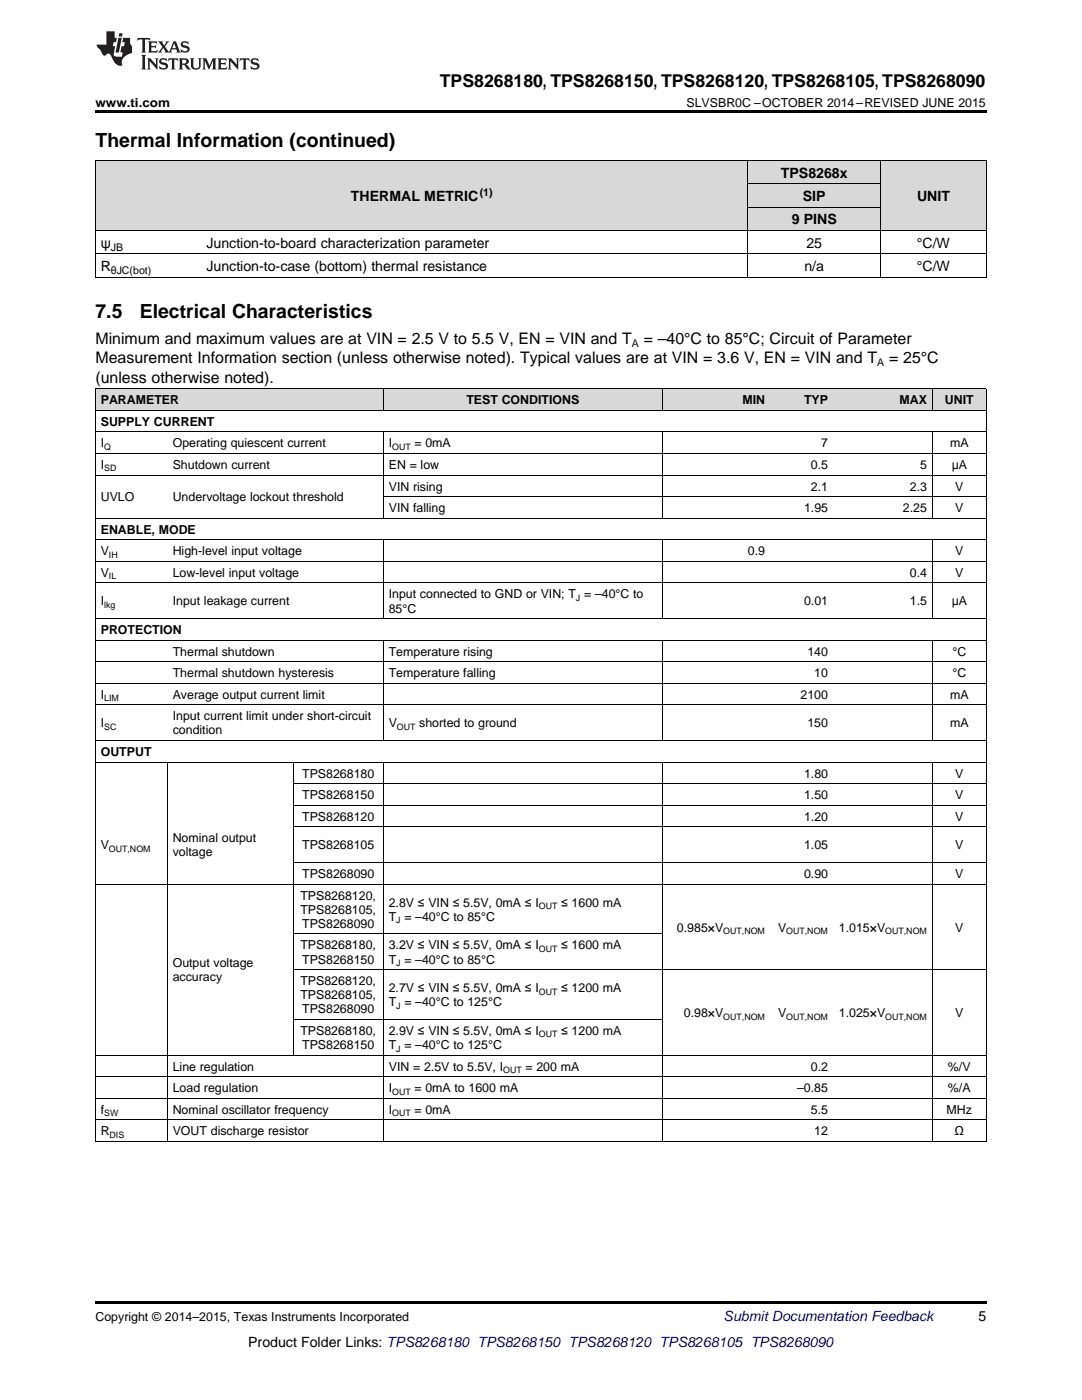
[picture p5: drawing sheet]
<svg xmlns="http://www.w3.org/2000/svg" width="216mm" height="279mm" viewBox="0 0 216 279" stroke-linecap="round" stroke-linejoin="round" font-family="sans-serif">
<defs><g id="words">
<g font-size="3.9">
<text x="19" y="29.3">Thermal Information (continued)</text>
<text x="19" y="63.5">7.5</text>
<text x="27.9" y="63.5">Electrical Characteristics</text>
</g>
<text font-size="3.5" x="87.8" y="17.3">TPS8268180, TPS8268150, TPS8268120, TPS8268105, TPS8268090</text>
<g font-size="3.2">
<text x="19" y="68.6">Minimum and maximum values are at VIN = 2.5 V to 5.5 V, EN = VIN and T</text>
<text x="128.4" y="68.6">= –40°C to 85°C; Circuit of Parameter</text>
<text x="19" y="72.5">Measurement Information section (unless otherwise noted). Typical values are at VIN = 3.6 V, EN = VIN and T</text>
<text x="19" y="76.4">(unless otherwise noted).</text>
<text x="177.4" y="72.5">= 25°C</text>
</g>
<g font-size="2.8">
<text x="155.8" y="35.5">TPS8268x</text>
<text x="70" y="40.1">THERMAL METRIC</text>
<text x="160.2" y="40.1">SIP</text>
<text x="183" y="40.1">UNIT</text>
<text x="158" y="44.8">9 PINS</text>
<text x="20.1" y="49.5">ψ</text>
<text x="41.2" y="49.5">Junction-to-board characterization parameter</text>
<text x="160.9" y="49.5">25</text>
<text x="183" y="49.5">°C/W</text>
<text x="20.1" y="54.1">R</text>
<text x="41.2" y="54.1">Junction-to-case (bottom) thermal resistance</text>
<text x="160.5" y="54.1">n/a</text>
<text x="183" y="54.1">°C/W</text>
<text x="195.3" y="263.6">5</text>
<text x="49.5" y="268.9">Product Folder Links: TPS8268180 TPS8268150 TPS8268120 TPS8268105 TPS8268090</text>
</g>
<text font-size="2.8" fill="#0000c8" x="144.4" y="263.6">Submit Documentation Feedback</text>
<g font-size="2.5">
<text x="19" y="21.4">www.ti.com</text>
<text x="137" y="21.4">SLVSBR0C –OCTOBER 2014–REVISED JUNE 2015</text>
<text x="20.1" y="80.7">PARAMETER</text>
<text x="93.1" y="80.7">TEST CONDITIONS</text>
<text x="148.1" y="80.7">MIN</text>
<text x="160.4" y="80.7">TYP</text>
<text x="179.5" y="80.7">MAX</text>
<text x="188.6" y="80.7">UNIT</text>
<text x="20.1" y="85">SUPPLY CURRENT</text>
<text x="20.1" y="89.3">I</text>
<text x="34.5" y="89.3">Operating quiescent current</text>
<text x="77.6" y="89.3">I</text>
<text x="82.7" y="89.3">= 0mA</text>
<text x="163.9" y="89.3">7</text>
<text x="189.6" y="89.3">mA</text>
<text x="20.1" y="93.6">I</text>
<text x="34.5" y="93.6">Shutdown current</text>
<text x="77.6" y="93.6">EN = low</text>
<text x="161.8" y="93.6">0.5</text>
<text x="183.6" y="93.6">5</text>
<text x="189.9" y="93.6">μA</text>
<text x="20.1" y="100">UVLO</text>
<text x="34.5" y="100">Undervoltage lockout threshold</text>
<text x="77.6" y="97.9">VIN rising</text>
<text x="161.8" y="97.9">2.1</text>
<text x="181.5" y="97.9">2.3</text>
<text x="190.6" y="97.9">V</text>
<text x="20.1" y="106.5">ENABLE, MODE</text>
<text x="77.6" y="102.2">VIN falling</text>
<text x="160.4" y="102.2">1.95</text>
<text x="180.2" y="102.2">2.25</text>
<text x="190.6" y="102.2">V</text>
<text x="20.1" y="110.8">V</text>
<text x="34.5" y="110.8">High-level input voltage</text>
<text x="149.2" y="110.8">0.9</text>
<text x="190.6" y="110.8">V</text>
<text x="20.1" y="115.1">V</text>
<text x="34.5" y="115.1">Low-level input voltage</text>
<text x="77.6" y="119.4">Input connected to GND or VIN; T = –40°C to</text>
<text x="181.5" y="115.1">0.4</text>
<text x="190.6" y="115.1">V</text>
<text x="20.1" y="120.8">I</text>
<text x="34.5" y="120.8">Input leakage current</text>
<text x="77.6" y="122.2">85°C</text>
<text x="160.4" y="120.8">0.01</text>
<text x="181.5" y="120.8">1.5</text>
<text x="189.9" y="120.8">μA</text>
<text x="20.1" y="126.5">PROTECTION</text>
<text x="34.5" y="130.8">Thermal shutdown</text>
<text x="77.6" y="130.8">Temperature rising</text>
<text x="161.1" y="130.8">140</text>
<text x="190" y="130.8">°C</text>
<text x="34.5" y="135.1">Thermal shutdown hysteresis</text>
<text x="77.6" y="135.1">Temperature falling</text>
<text x="162.5" y="135.1">10</text>
<text x="190" y="135.1">°C</text>
<text x="20.1" y="139.5">I</text>
<text x="34.5" y="139.5">Average output current limit</text>
<text x="34.5" y="143.8">Input current limit under short-circuit</text>
<text x="159.7" y="139.5">2100</text>
<text x="189.6" y="139.5">mA</text>
<text x="20.1" y="145.2">I</text>
<text x="34.5" y="146.6">condition</text>
<text x="77.6" y="145.2">V</text>
<text x="83.6" y="145.2">shorted to ground</text>
<text x="161.1" y="145.2">150</text>
<text x="189.6" y="145.2">mA</text>
<text x="20.1" y="150.9">OUTPUT</text>
<text x="60.3" y="155.2">TPS8268180</text>
<text x="160.4" y="155.2">1.80</text>
<text x="190.6" y="155.2">V</text>
<text x="60.3" y="159.5">TPS8268150</text>
<text x="160.4" y="159.5">1.50</text>
<text x="190.6" y="159.5">V</text>
<text x="60.3" y="163.8">TPS8268120</text>
<text x="160.4" y="163.8">1.20</text>
<text x="190.6" y="163.8">V</text>
<text x="20.1" y="169.5">V</text>
<text x="34.5" y="168.1">Nominal output</text>
<text x="34.5" y="170.9">voltage</text>
<text x="60.3" y="169.5">TPS8268105</text>
<text x="160.4" y="169.5">1.05</text>
<text x="190.6" y="169.5">V</text>
<text x="59.9" y="179.5">TPS8268120,</text>
<text x="60.3" y="175.2">TPS8268090</text>
<text x="160.4" y="175.2">0.90</text>
<text x="190.6" y="175.2">V</text>
<text x="59.9" y="182.4">TPS8268105,</text>
<text x="60.3" y="185.2">TPS8268090</text>
<text x="77.6" y="180.9">2.8V ≤ VIN ≤ 5.5V, 0mA ≤ I</text>
<text x="77.6" y="183.8">T = –40°C to 85°C</text>
<text x="112" y="180.9">≤ 1600 mA</text>
<text x="135.1" y="185.9">0.985×V</text>
<text x="155.3" y="185.9">V</text>
<text x="167.4" y="185.9">1.015×V</text>
<text x="190.6" y="185.9">V</text>
<text x="59.9" y="189.5">TPS8268180,</text>
<text x="77.6" y="189.5">3.2V ≤ VIN ≤ 5.5V, 0mA ≤ I</text>
<text x="112" y="189.5">≤ 1600 mA</text>
<text x="34.5" y="193">Output voltage</text>
<text x="34.5" y="195.9">accuracy</text>
<text x="59.9" y="196.6">TPS8268120,</text>
<text x="60.3" y="192.3">TPS8268150</text>
<text x="77.6" y="192.3">T = –40°C to 85°C</text>
<text x="59.9" y="199.4">TPS8268105,</text>
<text x="60.3" y="202.2">TPS8268090</text>
<text x="77.6" y="198">2.7V ≤ VIN ≤ 5.5V, 0mA ≤ I</text>
<text x="77.6" y="200.8">T = –40°C to 125°C</text>
<text x="112" y="198">≤ 1200 mA</text>
<text x="136.5" y="203">0.98×V</text>
<text x="155.3" y="203">V</text>
<text x="167.4" y="203">1.025×V</text>
<text x="190.6" y="203">V</text>
<text x="59.9" y="206.6">TPS8268180,</text>
<text x="60.3" y="209.4">TPS8268150</text>
<text x="77.6" y="206.6">2.9V ≤ VIN ≤ 5.5V, 0mA ≤ I</text>
<text x="77.6" y="209.4">T = –40°C to 125°C</text>
<text x="112" y="206.6">≤ 1200 mA</text>
<text x="34.5" y="213.7">Line regulation</text>
<text x="77.6" y="213.7">VIN = 2.5V to 5.5V, I</text>
<text x="104.8" y="213.7">= 200 mA</text>
<text x="161.8" y="213.7">0.2</text>
<text x="189.2" y="213.7">%/V</text>
<text x="34.5" y="218">Load regulation</text>
<text x="77.6" y="218">I</text>
<text x="82.7" y="218">= 0mA to 1600 mA</text>
<text x="159.1" y="218">–0.85</text>
<text x="189.2" y="218">%/A</text>
<text x="20.1" y="222.3">f</text>
<text x="20.1" y="226.6">R</text>
<text x="34.5" y="222.3">Nominal oscillator frequency</text>
<text x="34.5" y="226.6">VOUT discharge resistor</text>
<text x="77.6" y="222.3">I</text>
<text x="82.7" y="222.3">= 0mA</text>
<text x="161.8" y="222.3">5.5</text>
<text x="162.5" y="226.6">12</text>
<text x="188.9" y="222.3">MHz</text>
<text x="190.5" y="226.6">Ω</text>
<text x="19" y="263.6">Copyright © 2014–2015, Texas Instruments Incorporated</text>
</g>
<g font-size="2.1">
<text x="95.7" y="39">(1)</text>
<text x="22.1" y="50">JB</text>
<text x="22.1" y="54.7">θJC(bot)</text>
<text x="126.1" y="69.3">A</text>
<text x="175.1" y="73.1">A</text>
</g>
<g font-size="1.8">
<text x="20.8" y="89.8">Q</text>
<text x="78.2" y="89.8">OUT</text>
<text x="20.8" y="94.1">SD</text>
<text x="21.7" y="111.3">IH</text>
<text x="21.7" y="115.6">IL</text>
<text x="114.9" y="119.9">J</text>
<text x="20.8" y="121.3">lkg</text>
<text x="20.8" y="139.9">LIM</text>
<text x="20.8" y="145.7">SC</text>
<text x="79.2" y="145.7">OUT</text>
<text x="21.7" y="170">OUT,NOM</text>
<text x="79.1" y="184.3">J</text>
<text x="107.5" y="181.4">OUT</text>
<text x="107.5" y="190">OUT</text>
<text x="144.3" y="186.4">OUT,NOM</text>
<text x="156.9" y="186.4">OUT,NOM</text>
<text x="176.6" y="186.4">OUT,NOM</text>
<text x="79.1" y="192.8">J</text>
<text x="79.1" y="201.3">J</text>
<text x="107.5" y="198.5">OUT</text>
<text x="144.3" y="203.5">OUT,NOM</text>
<text x="156.9" y="203.5">OUT,NOM</text>
<text x="176.6" y="203.5">OUT,NOM</text>
<text x="79.1" y="209.9">J</text>
<text x="107.5" y="207">OUT</text>
<text x="100.4" y="214.2">OUT</text>
<text x="78.2" y="218.5">OUT</text>
<text x="20.8" y="222.8">SW</text>
<text x="21.9" y="227.1">DIS</text>
<text x="78.2" y="222.8">OUT</text>
</g>
</g></defs>
<g fill="#d8d8d8">
<path d="M19 77.6h14.4v4.4h-14.4z"/>
<path d="M33.4 77.6h25.1v4.4h-25.1z"/>
<path d="M58.5 77.6h18v4.4h-18z"/>
<path d="M76.5 77.6h34.1v4.4h-34.1z"/>
<path d="M110.6 77.6h21.6v4.4h-21.6z"/>
<path d="M132.2 77.6h21.5v4.4h-21.5z"/>
<path d="M153.7 77.6h12.6v4.4h-12.6z"/>
<path d="M166.3 77.6h19.8v4.4h-19.8z"/>
<path d="M186.1 77.6h10.7v4.4h-10.7z"/>
<path d="M19 32.1h21.1v14h-21.1z"/>
<path d="M40.1 32.1h109.2v14h-109.2z"/>
<path d="M149.3 41.4h26.4v4.7h-26.4z"/>
<path d="M175.7 32.1h21.1v14h-21.1z"/>
<path d="M149.3 36.8h26.4v4.6h-26.4z"/>
<path d="M149.3 32.1h26.4v4.7h-26.4z"/>
</g>
<g fill="#000">
<path d="M19 22h177.8v.5h-177.8zM19 55.4h.2zM149.2 55.4h.1zM175.6 55.4h.1zM196.7 55.4h.1zM19 227.8l.2 .1zM58.4 227.8l.1 .1zM76.4 227.8l.1 .1zM110.5 227.8l.1 .1zM132.1 227.8l.1 .1zM185.9 227.8l.2 .1zM196.7 227.8l.1 .1z"/>
<path d="M19 259.7h177.8v.5h-177.8z"/>
</g>
<g fill="none" stroke="#000" stroke-width=".2">
<path d="M19 32h177.8M19.1 32.1v23.3M149.2 32.1v23.3M149.3 36.7h26.4M175.7 32.1v23.3M196.8 32.1v23.3M19 55.3h177.8M19 50.7h177.8M19 46h177.8M149.3 41.4h26.4M19 77.6h177.8M19.1 77.6v150.3"/>
<path d="M76.5 77.6v4.4M132.1 77.6v4.4M186 77.6v4.4M196.8 77.6v150.3M19 94.8h177.8M19 90.5h177.8M19 86.2h177.8M19 81.9h177.8M76.5 86.2v17.3M76.5 99.1h120.3M132.1 86.2v17.3M186 86.2v17.3"/>
<path d="M19 116.3h177.8M19 112h177.8M19 107.7h177.8M19 103.4h177.8M76.5 107.7v15.8M132.1 107.7v15.8M186 107.7v15.8M19 136.4h177.8M19 132.1h177.8M19 127.8h177.8M19 123.5h177.8M76.5 127.8v20"/>
<path d="M132.1 127.8v20M186 127.8v20M19 152.1h177.8M19 147.8h177.8M19 140.7h177.8M33.4 152.1v75.8M58.5 152.1v58.5M58.5 156.4h138.3M76.5 152.1v75.8M132.1 152.1v75.8M186 152.1v75.8M19 176.4h177.8"/>
<path d="M58.5 172.1h138.3M58.5 165h138.3M58.5 160.7h138.3M58.5 193.5h138.3M58.5 186.4h73.7M19 219.2h177.8M19 214.9h177.8M19 210.6h177.8M58.5 203.5h73.7M19 227.8h177.8M19 223.5h177.8"/>
</g>
<g fill="#231f20">
<path d="M27.5 7.6l-.1 .5 .4-.2h.6v.1v2.1l-.2 .4h1l-.3-.4v-2.1l.1-.1h.5l.5 .2-.2-.5zM29.5 8.3l.2 .3v1.5l-.2 .4h1.8l.2-.6a1.04 1.04 0 0 1-1.3 .2v-.7h.6l.3 .2v-.6l-.3 .2h-.6v-.6l.8-.1 .4 .3-.2-.5zM31.5 8.3l.9 1.1-.9 1.1h.8l-.2-.2 .5-.7 .4 .7-.2 .2h1.5l-.1-.2 .1-.4h.9l.1 .4-.2 .2h1l-.3-.3-.7-1.9h-.5l-.9 2-.8-1 .9-1h-.8l.1 .3-.3 .5-.4-.6 .2-.2zM34.7 8.6l.4 1h-.7zM36.3 8.4a.63 .63 0 0 0-.2 .7 .63 .63 0 0 0 .6 .4l.6 .2 .1 .2a.75 .75 0 0 1-.7 .4 .75 .75 0 0 1-.6-.5l.1 .7 .1-.1a1.11 1.11 0 0 0 1.5-.6 1.13 1.13 0 0 0-1.2-.8l-.1-.4a1.04 1.04 0 0 1 1.2 .2l-.2-.5-.1 .1-.5-.2zM28.2 10.9l.2 .4v2.2l-.2 .4h1l-.3-.4v-2.2l.3-.4zM29.3 11.6l.3 .4v1.5l-.3 .4h.8l-.2-.4v-1.3l1.5 1.7v-1.9l.2-.4h-.7l.2 .4v.9l-1.1-1.3zM32 11.8a.62 .62 0 0 0-.2 .7 .62 .62 0 0 0 .6 .4l.6 .1 .1 .3a.76 .76 0 0 1-.7 .3 .76 .76 0 0 1-.6-.4l.1 .7 .1-.1a1.11 1.11 0 0 0 1.5-.6 1.13 1.13 0 0 0-1.2-.8l-.1-.4a1.04 1.04 0 0 1 1.2 .2l-.2-.6-.1 .1-.5-.1zM33.7 11.6l-.2 .6a.61 .61 0 0 1 .8-.3v1.6l-.2 .4h.9l-.2-.4v-1.6a.63 .63 0 0 1 .8 .3l-.2-.6zM35.6 11.6l.3 .4v1.5l-.3 .4h1l-.2-.2v-.8l.5 .2a.76 .76 0 0 0 1.2 .7l-1-1a.58 .58 0 0 0 .6-.5 .58 .58 0 0 0-.5-.6zM36.4 11.9h.1a.45 .45 0 0 1 .5 .1 .45 .45 0 0 1 .1 .5l-.7 .2zM37.9 11.6l.2 .2a2.17 2.17 0 0 0 .3 1.9 .99 .99 0 0 0 1.6-.6v-1.1l.2-.4h-.7l.2 .2a1.92 1.92 0 0 1-.2 1.8 .6 .6 0 0 1-.9-.5v-1.1l.2-.4zM40.4 11.6l.2 .4v1.5l-.2 .4h.7l-.2-.4v-1.4l.8 1.8 .8-1.8v1.4l-.2 .4h.9l-.2-.4v-1.5l.2-.4h-.8l-.6 1.5-.6-1.5zM43.4 11.6l.2 .4v1.5l-.2 .4h1.8l.2-.6a1.04 1.04 0 0 1-1.3 .1v-.6h.5l.4 .2v-.6l-.4 .2h-.5v-.7h.8l.3 .3-.1-.6zM45.5 11.6l.2 .4v1.5l-.2 .4h.7l-.2-.4v-1.3l1.5 1.7v-1.9l.2-.4h-.7l.2 .4v.9l-1.1-1.3zM47.9 11.6l-.1 .6a.61 .61 0 0 1 .8-.3v1.6l-.3 .4h1l-.3-.4 .1-1.6a.63 .63 0 0 1 .7 .3l-.1-.6zM50.2 11.8a.62 .62 0 0 0-.2 .7 .62 .62 0 0 0 .6 .4l.6 .1 .2 .3a.76 .76 0 0 1-.8 .3 .76 .76 0 0 1-.6-.4l.1 .7 .2-.1a1.11 1.11 0 0 0 1.5-.6 1.13 1.13 0 0 0-1.3-.8l-.1-.4a1.04 1.04 0 0 1 1.2 .2l-.1-.6-.2 .1-.5-.1z"/>
<path d="M21.2 6.3v2.6h-1.9l.1 .4 .7 .9a.91 .91 0 0 0 1 .8 .56 .56 0 0 1 .5-.3 .56 .56 0 0 1 .5 .3l.4 .8a1.53 1.53 0 0 0 1.9 1.2 1.54 1.54 0 0 1 1-2.1l.9-.3v-1.4a1.52 1.52 0 0 1-.3-1.6h-1.4l-.2 .8h.5l-.2 .8h-.4l-.2 1v.2l.4 .1-.2 .8a1.93 1.93 0 0 1-1.6-.3l.3-1.8h-.5l.2-.8h.4l.2-.8h-.4v-1.3zM23.6 7.6l-.6 2.9h.7l.6-2.9zM23.8 6.6l-.1 .7h.6l.2-.7z"/>
</g>
<use href="#words"/>
</svg>
